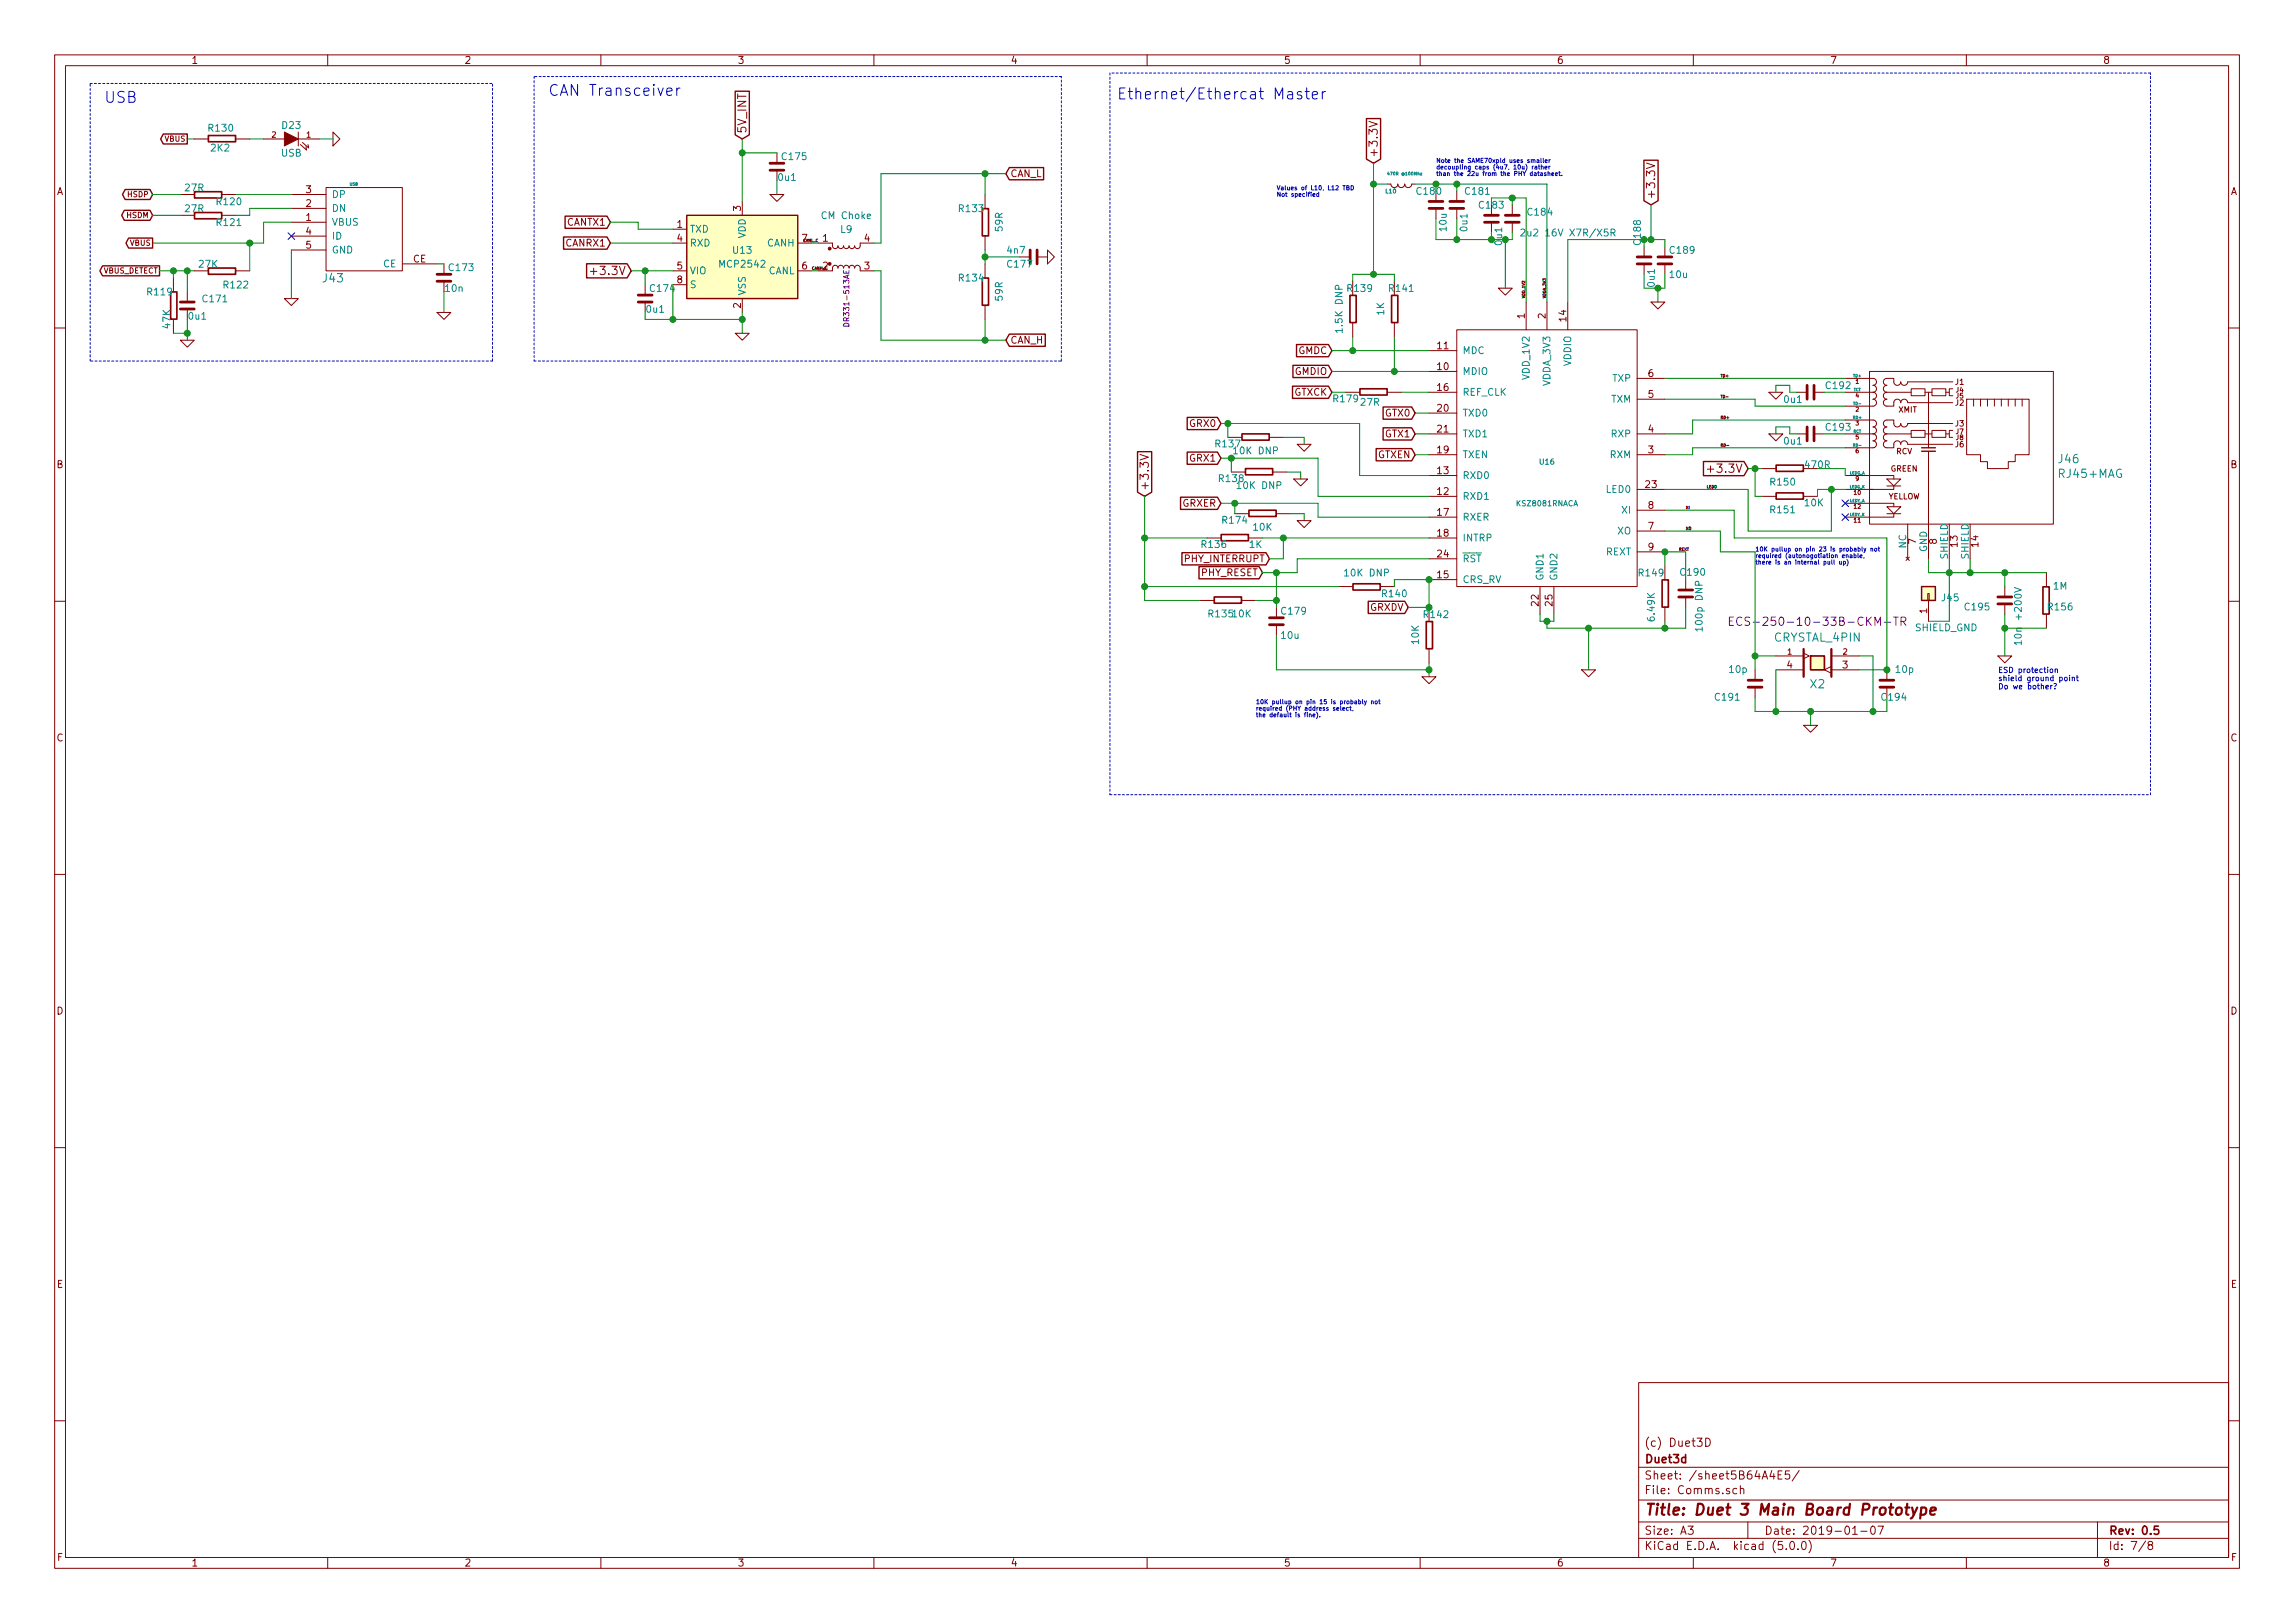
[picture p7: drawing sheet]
<svg xmlns="http://www.w3.org/2000/svg" width="420mm" height="297mm" viewBox="0 0 420 297" stroke-linecap="round" stroke-linejoin="round" font-family="sans-serif">
<defs><g id="words">
<g font-size="2.8" fill="#0000c2">
<text x="100.3" y="17.6">CAN Transceiver</text>
<text x="19" y="18.8">USB</text>
<text x="204.5" y="18.2">Ethernet/Ethercat Master</text>
</g>
<text font-size="2.8" fill="#840000" x="301" y="277.3">Title: Duet 3 Main Board Prototype</text>
<g font-size="2.1" fill="#840000">
<text x="136.7" y="24.5" transform="rotate(-90 136.7 24.5)">5V_INT</text>
<text x="252.2" y="29" transform="rotate(-90 252.2 29)">+3.3V</text>
<text x="303" y="36.6" transform="rotate(-90 303 36.6)">+3.3V</text>
<text x="109" y="50.3">+3.3V</text>
<text x="210.3" y="89.9" transform="rotate(-90 210.3 89.9)">+3.3V</text>
<text x="313.5" y="86.5">+3.3V</text>
<text x="301" y="267.8">Duet3d</text>
<text x="301" y="264.8">(c) Duet3D</text>
<text x="301" y="273.5">File: Comms.sch</text>
<text x="301" y="270.8">Sheet: /sheet5B64A4E5/</text>
<text x="301" y="280.9">Size: A3</text>
<text x="323" y="280.9">Date: 2019-01-07</text>
<text x="386" y="280.9">Rev: 0.5</text>
<text x="301" y="283.7">KiCad E.D.A. kicad (5.0.0)</text>
<text x="386" y="283.7">Id: 7/8</text>
</g>
<g font-size="2.1" fill="#008484">
<text x="59.2" y="51.7">J43</text>
<text x="377" y="84.8">J46</text>
<text x="377.1" y="87.5">RJ45+MAG</text>
<text x="324.8" y="117.4">CRYSTAL_4PIN</text>
<text x="331.4" y="126">X2</text>
</g>
<text font-size="2.1" fill="#840084" x="320.1" y="114.5">ECS-250-10-33B-CKM-TR</text>
<g font-size="1.8" fill="#840000">
<text x="35" y="11.7">1</text>
<text x="85" y="11.7">2</text>
<text x="135" y="11.7">3</text>
<text x="185" y="11.7">4</text>
<text x="235" y="11.7">5</text>
<text x="285" y="11.7">6</text>
<text x="335" y="11.7">7</text>
<text x="385" y="11.7">8</text>
<text x="10.4" y="35.7">A</text>
<text x="56" y="35.3">3</text>
<text x="184.9" y="32.4">CAN_L</text>
<text x="408.4" y="35.7">A</text>
<text x="56" y="40.4">1</text>
<text x="56" y="37.9">2</text>
<text x="103.9" y="41.3">CANTX1</text>
<text x="124" y="41.7">1</text>
<text x="135.6" y="38.6" transform="rotate(-90 135.6 38.6)">3</text>
<text x="56" y="43">4</text>
<text x="56" y="45.5">5</text>
<text x="103.7" y="45.1">CANRX1</text>
<text x="124" y="44.2">4</text>
<text x="150.6" y="44.2">1</text>
<text x="158.3" y="44.2">4</text>
<text x="75.6" y="48">CE</text>
<text x="124" y="49.3">5</text>
<text x="124" y="51.9">8</text>
<text x="146.8" y="49.3">6</text>
<text x="158.3" y="49.3">3</text>
<text x="135.6" y="56.4" transform="rotate(-90 135.6 56.4)">2</text>
<text x="279.1" y="58.3" transform="rotate(-90 279.1 58.3)">1</text>
<text x="283" y="58.3" transform="rotate(-90 283 58.3)">2</text>
<text x="286.8" y="58.8" transform="rotate(-90 286.8 58.8)">14</text>
<text x="184.9" y="62.9">CAN_H</text>
<text x="237.6" y="64.8">GMDC</text>
<text x="263.2" y="63.9">11</text>
<text x="237.1" y="68.6">GMDIO</text>
<text x="263.2" y="67.7">10</text>
<text x="263.2" y="71.5">16</text>
<text x="301.8" y="69">6</text>
<text x="236.9" y="72.4">GTXCK</text>
<text x="253.7" y="76.2">GTX0</text>
<text x="263.2" y="75.3">20</text>
<text x="301.8" y="72.8">5</text>
<text x="217.9" y="78.1">GRX0</text>
<text x="252.2" y="83.9">GTXEN</text>
<text x="253.7" y="80">GTX1</text>
<text x="263.2" y="83">19</text>
<text x="263.2" y="79.2">21</text>
<text x="301.8" y="83">3</text>
<text x="301.8" y="79.2">4</text>
<text x="10.4" y="85.7">B</text>
<text x="217.9" y="84.5">GRX1</text>
<text x="263.2" y="86.8">13</text>
<text x="301.3" y="89.3">23</text>
<text x="408.4" y="85.7">B</text>
<text x="216.4" y="92.7">GRXER</text>
<text x="263.2" y="90.6">12</text>
<text x="263.2" y="94.4">17</text>
<text x="301.8" y="93.1">8</text>
<text x="263.2" y="98.2">18</text>
<text x="301.8" y="96.9">7</text>
<text x="301.8" y="100.7">9</text>
<text x="350.8" y="99.6" transform="rotate(-90 350.8 99.6)">7</text>
<text x="354.6" y="99.6" transform="rotate(-90 354.6 99.6)">8</text>
<text x="358.4" y="100.1" transform="rotate(-90 358.4 100.1)">13</text>
<text x="362.2" y="100.1" transform="rotate(-90 362.2 100.1)">14</text>
<text x="216.9" y="102.9">PHY_INTERRUPT</text>
<text x="219.8" y="105.4">PHY_RESET</text>
<text x="263.2" y="105.8">15</text>
<text x="263.2" y="102">24</text>
<text x="250.7" y="111.8">GRXDV</text>
<text x="281.7" y="110.9" transform="rotate(-90 281.7 110.9)">22</text>
<text x="284.2" y="110.9" transform="rotate(-90 284.2 110.9)">25</text>
<text x="352.8" y="112.3" transform="rotate(-90 352.8 112.3)">1</text>
<text x="327.2" y="122.3">4</text>
<text x="337.3" y="122.3">3</text>
<text x="10.4" y="135.7">C</text>
<text x="408.4" y="135.7">C</text>
<text x="10.4" y="185.7">D</text>
<text x="408.4" y="185.7">D</text>
<text x="10.4" y="235.7">E</text>
<text x="408.4" y="235.7">E</text>
<text x="10.5" y="285.7">F</text>
<text x="35" y="286.7">1</text>
<text x="85" y="286.7">2</text>
<text x="135" y="286.7">3</text>
<text x="185" y="286.7">4</text>
<text x="235" y="286.7">5</text>
<text x="285" y="286.7">6</text>
<text x="335" y="286.7">7</text>
<text x="385" y="286.7">8</text>
<text x="408.5" y="285.7">F</text>
</g>
<g font-size="1.8" fill="#008484">
<text x="51.7" y="23.6">D23</text>
<text x="38.3" y="24.1">R130</text>
<text x="38.7" y="27.7">2K2</text>
<text x="51.5" y="28.7">USB</text>
<text x="143.3" y="29.3">C175</text>
<text x="33.9" y="35">27R</text>
<text x="142.6" y="33.1">0u1</text>
<text x="259.5" y="35.6">C180</text>
<text x="268.4" y="35.6">C181</text>
<text x="33.9" y="38.8">27R</text>
<text x="39.8" y="41.4">R121</text>
<text x="39.8" y="37.6">R120</text>
<text x="60.7" y="41.3">VBUS</text>
<text x="60.7" y="38.8">DN</text>
<text x="60.7" y="36.2">DP</text>
<text x="150.6" y="40.1">CM Choke</text>
<text x="175.7" y="38.8">R133</text>
<text x="270.9" y="38.2">C183</text>
<text x="279.8" y="39.5">C184</text>
<text x="60.7" y="43.9">ID</text>
<text x="60.7" y="46.4">GND</text>
<text x="126.2" y="42.6">TXD</text>
<text x="126.2" y="45.1">RXD</text>
<text x="134.3" y="46.4">U13</text>
<text x="136.5" y="43.6" transform="rotate(-90 136.5 43.6)">VDD</text>
<text x="140.4" y="45.1">CANH</text>
<text x="153.9" y="42.6">L9</text>
<text x="183.6" y="42.3" transform="rotate(-90 183.6 42.3)">59R</text>
<text x="184.5" y="46.4">4n7</text>
<text x="264.8" y="42.3" transform="rotate(-90 264.8 42.3)">10u</text>
<text x="268.7" y="42.3" transform="rotate(-90 268.7 42.3)">0u1</text>
<text x="275" y="44.8" transform="rotate(-90 275 44.8)">0u1</text>
<text x="279.8" y="43.3">2u2 16V X7R/X5R</text>
<text x="305.8" y="46.4">C189</text>
<text x="36.5" y="49">27K</text>
<text x="41.1" y="52.8">R122</text>
<text x="70.2" y="48.9">CE</text>
<text x="81.6" y="53.4">10n</text>
<text x="82.3" y="49.6">C173</text>
<text x="119.2" y="53.4">C174</text>
<text x="126.2" y="50.2">VIO</text>
<text x="126.2" y="52.7">S</text>
<text x="132" y="49">MCP2542</text>
<text x="140.6" y="50.2">CANL</text>
<text x="175.7" y="51.5">R134</text>
<text x="184.6" y="49">C177</text>
<text x="246.8" y="53.4">R139</text>
<text x="254.4" y="53.4">R141</text>
<text x="302.9" y="52.4" transform="rotate(-90 302.9 52.4)">0u1</text>
<text x="305.8" y="50.9">10u</text>
<text x="27.1" y="54.1">R119</text>
<text x="34.6" y="58.5">0u1</text>
<text x="37.2" y="55.3">C171</text>
<text x="118.4" y="57.2">0u1</text>
<text x="136.5" y="54.1" transform="rotate(-90 136.5 54.1)">VSS</text>
<text x="183.6" y="55" transform="rotate(-90 183.6 55)">59R</text>
<text x="253.4" y="57.7" transform="rotate(-90 253.4 57.7)">1K</text>
<text x="31.2" y="60.1" transform="rotate(-90 31.2 60.1)">47K</text>
<text x="245.8" y="60.5" transform="rotate(-90 245.8 60.5)">1.5K DNP</text>
<text x="267.7" y="64.8">MDC</text>
<text x="267.7" y="68.6">MDIO</text>
<text x="280" y="69.3" transform="rotate(-90 280 69.3)">VDD_1V2</text>
<text x="283.8" y="70.5" transform="rotate(-90 283.8 70.5)">VDDA_3V3</text>
<text x="287.7" y="67" transform="rotate(-90 287.7 67)">VDDIO</text>
<text x="295.3" y="69.9">TXP</text>
<text x="334.4" y="71.2">C192</text>
<text x="249.2" y="74.3">27R</text>
<text x="267.7" y="72.4">REF_CLK</text>
<text x="267.7" y="76.2">TXD0</text>
<text x="295" y="73.7">TXM</text>
<text x="326.7" y="73.7">0u1</text>
<text x="222.7" y="81.9">R137</text>
<text x="226.1" y="83.1">10K DNP</text>
<text x="267.7" y="83.9">TXEN</text>
<text x="267.7" y="80">TXD1</text>
<text x="294.8" y="83.9">RXM</text>
<text x="295.1" y="80">RXP</text>
<text x="326.7" y="81.4">0u1</text>
<text x="334.4" y="78.8">C193</text>
<text x="223.3" y="88.2">R138</text>
<text x="226.8" y="89.5">10K DNP</text>
<text x="267.7" y="87.7">RXD0</text>
<text x="324.3" y="88.9">R150</text>
<text x="330.6" y="85.7">470R</text>
<text x="223.9" y="95.8">R174</text>
<text x="267.7" y="91.5">RXD1</text>
<text x="267.7" y="95.3">RXER</text>
<text x="294.2" y="90.2">LED0</text>
<text x="297" y="94">XI</text>
<text x="324.3" y="93.9">R151</text>
<text x="330.5" y="92.7">10K</text>
<text x="220.1" y="100.3">R136</text>
<text x="228.8" y="100.3">1K</text>
<text x="229.5" y="97.1">10K</text>
<text x="267.7" y="99.1">INTRP</text>
<text x="294" y="101.6">REXT</text>
<text x="296.1" y="97.8">XO</text>
<text x="349" y="100.4" transform="rotate(-90 349 100.4)">NC</text>
<text x="352.8" y="101.1" transform="rotate(-90 352.8 101.1)">GND</text>
<text x="246.5" y="105.5">10K DNP</text>
<text x="267.7" y="106.7">CRS_RV</text>
<text x="267.7" y="102.9">RST</text>
<text x="282.6" y="106.3" transform="rotate(-90 282.6 106.3)">GND1</text>
<text x="285.1" y="106.3" transform="rotate(-90 285.1 106.3)">GND2</text>
<text x="300.2" y="105.5">R149</text>
<text x="307.8" y="105.4">C190</text>
<text x="356.6" y="102.3" transform="rotate(-90 356.6 102.3)">SHIELD</text>
<text x="360.4" y="102.3" transform="rotate(-90 360.4 102.3)">SHIELD</text>
<text x="375.9" y="107.9">1M</text>
<text x="221.4" y="113">R13510K</text>
<text x="234.7" y="112.5">C179</text>
<text x="253.2" y="109.3">R140</text>
<text x="260.8" y="113.1">R142</text>
<text x="302.9" y="113.5" transform="rotate(-90 302.9 113.5)">6.49K</text>
<text x="355.6" y="110">J45</text>
<text x="359.8" y="111.7">C195</text>
<text x="375.1" y="111.7">R156</text>
<text x="234.6" y="116.9">10u</text>
<text x="259.8" y="117.8" transform="rotate(-90 259.8 117.8)">10K</text>
<text x="311.7" y="115.1" transform="rotate(-90 311.7 115.1)">100p DNP</text>
<text x="350.6" y="115.5">SHIELD_GND</text>
<text x="370.1" y="117.2" transform="rotate(-90 370.1 117.2)">10n +200V</text>
<text x="316.7" y="123.2">10p</text>
<text x="347.1" y="123.2">10p</text>
<text x="314.1" y="128.2">C191</text>
<text x="344.6" y="128.2">C194</text>
</g>
<g font-size="1.8">
<text x="146.8" y="44.2">7</text>
<text x="150.6" y="49.3">2</text>
</g>
<g font-size="1.8" fill="#008400">
<text x="300.4" y="44.7" transform="rotate(-90 300.4 44.7)">C188</text>
<text x="244.2" y="73.6">R179</text>
</g>
<g font-size="1.4" fill="#840000">
<text x="30.2" y="25.9">VBUS</text>
<text x="49.8" y="25.2">2</text>
<text x="56.1" y="25.2">1</text>
<text x="23.2" y="39.9">HSDM</text>
<text x="23.5" y="36.1">HSDP</text>
<text x="23.9" y="45">VBUS</text>
<text x="18.8" y="50">VBUS_DETECT</text>
<text x="358" y="70.4">J1</text>
<text x="347.6" y="75.5">XMIT</text>
<text x="358" y="74.2">J2</text>
<text x="347.1" y="83.1">RCV</text>
<text x="358" y="78">J3</text>
<text x="358" y="81.9">J6</text>
<text x="346.1" y="86.3">GREEN</text>
<text x="345.6" y="91.4">YELLOW</text>
<text x="327.3" y="119.8">1</text>
<text x="337.4" y="119.8">2</text>
</g>
<text font-size="1.4" fill="#840084" x="155.5" y="59.1" transform="rotate(-90 155.5 59.1)">DR331-513AE</text>
<g font-size="1.4" fill="#008484">
<text x="281.9" y="85">U16</text>
<text x="277.8" y="92.6">KSZ8081RNACA</text>
</g>
<g font-size="1.4" fill="#0000c2">
<text x="365.8" y="123.2">ESD protection</text>
<text x="365.8" y="124.6">shield ground point</text>
<text x="365.8" y="126.1">Do we bother?</text>
</g>
<g font-size="1.2" fill="#840000">
<text x="358.1" y="71.8">J4</text>
<text x="358.1" y="72.9">J5</text>
<text x="358.1" y="79.4">J7</text>
<text x="358.1" y="80.5">J8</text>
</g>
<g font-size="1.1" fill="#0000c2">
<text x="262.9" y="29.8">Note the SAME70xpld uses smaller</text>
<text x="233.7" y="34.8">Values of L10, L12 TBD</text>
<text x="262.9" y="31">decoupling caps (4u7, 10u) rather</text>
<text x="262.9" y="32.2">than the 22u from the PHY datasheet.</text>
<text x="233.7" y="36">Not specified</text>
<text x="321.3" y="100.9">10K pullup on pin 23 is probably not</text>
<text x="321.3" y="102.1">required (autonogotiation enable,</text>
<text x="321.3" y="103.3">there is an internal pull up)</text>
<text x="229.9" y="128.9">10K pullup on pin 15 is probably not</text>
<text x="229.9" y="130.1">required (PHY address select,</text>
<text x="229.9" y="131.3">the default is fine).</text>
</g>
<text font-size="1.1" fill="#008484" x="253.7" y="35.4">L10</text>
<g font-size="1.1" fill="#840000">
<text x="339.8" y="70.2">1</text>
<text x="339.8" y="75.3">2</text>
<text x="339.8" y="77.9">3</text>
<text x="339.8" y="72.8">4</text>
<text x="339.8" y="80.4">5</text>
<text x="339.8" y="82.9">6</text>
<text x="339.8" y="88">9</text>
<text x="339.4" y="90.6">10</text>
<text x="339.4" y="95.6">11</text>
<text x="339.4" y="93.1">12</text>
</g>
<text font-size=".8" fill="#008484" x="254.4" y="32.1">470R @100Mhz</text>
<g font-size=".7" fill="#008484">
<text x="64" y="34">USB</text>
<text x="339.3" y="71.6">TCT</text>
<text x="339.4" y="69">TD+</text>
<text x="339.3" y="76.7">RD+</text>
<text x="339.4" y="74.1">TD-</text>
<text x="339.3" y="79.2">RCT</text>
<text x="339.4" y="81.7">RD-</text>
<text x="338.6" y="89.4">LEDG_K</text>
<text x="338.6" y="86.8">LEDG_A</text>
<text x="338.6" y="94.4">LEDY_K</text>
<text x="338.6" y="91.9">LEDY_A</text>
</g>
<g font-size=".7">
<text x="147" y="44.3">CANL_C</text>
<text x="148.6" y="49.4">CANH_C</text>
<text x="279.2" y="54.6" transform="rotate(-90 279.2 54.6)">VDD_1V2</text>
<text x="283" y="54.6" transform="rotate(-90 283 54.6)">VDDA_3V3</text>
<text x="315" y="69">TD+</text>
<text x="315" y="76.7">RD+</text>
<text x="315" y="72.9">TD-</text>
<text x="315" y="81.7">RD-</text>
<text x="312.4" y="89.4">LED0</text>
<text x="308.6" y="93.2">XI</text>
<text x="307.3" y="100.8">REXT</text>
<text x="308.6" y="97">XO</text>
</g>
</g></defs>
<g fill="none" stroke="#840000" stroke-width=".18">
<path d="M10 10h400v277h-400zM12 12h396v273.1h-396zM60 10v2M110 10v2M160 10v2M210 10v2M260 10v2M310 10v2M360 10v2M33 35.6h2.6M33 39.4h2.6M35.6 25.4h2.5"/>
<path d="M40.6 35.6h2.6M40.6 39.4h2.6M43.2 25.4h2.5M48.3 25.4h3.8M53.3 38.1h6.4M53.3 35.6h6.4M54.6 25.4h3.8M54.6 24.2v2.5M55 26.5l1.1 1-.1-.7M55.4 26.1l1.1 1-.1-.6M59.7 34.3h14v15.3h-14zM61 24.2l1.2 1.2-1.2 1.3z"/>
<path d="M135.9 36.9v2.5M141 35.6h2.5l-1.3 1.3zM142.2 28v1.9M142.2 31.2v1.9M180.3 35.6v2.5M250.6 22.2l1.5 .5-1.5 .5M254 33.7h.6a.63 .63 0 0 0 .7 .6 .63 .63 0 0 0 .6-.6 .63 .63 0 0 0 .6 .6 .63 .63 0 0 0 .7-.6 .63 .63 0 0 0 .6 .6 .63 .63 0 0 0 .6-.6h.7M262.9 35v1.9M262.9 38.1v1.9M266.7 35v1.9M266.7 38.1v1.9M273 37.5v1.9"/>
<path d="M276.9 37.5v1.9M301.4 29.8l1.5 .5-1.5 .5M31.7 50.8v2.6M31.7 58.5v2.5M34.3 53.4v1.9M34.3 56.6v1.9M35.6 49.6h2.5M43.2 49.6h2.5M52.1 54.6h2.5l-1.3 1.3zM53.3 40.7h6.4M53.3 43.2h6.4M53.3 45.8h6.4"/>
<path d="M73.7 48.3h6.3M80 57.2h2.5l-1.2 1.3zM81.3 48.3v1.9M81.3 51.5v1.9M108.1 49.7h1.2M118.1 52.1v1.9M118.1 55.3v1.9M123.2 49.6h2.5M123.2 41.9h2.5M123.2 44.5h2.5M123.2 52.1h2.5M135.9 54.6v2.6"/>
<path d="M146 49.6h2.6M146 44.5h2.6M149.9 49.6h2.5v-.7l.4-.3 .4 .1 .2 .4 .1-.4 .3-.1 .5 .1 .1 .4 .2-.4 .2-.1 .5 .1 .1 .4 .2-.4 .3-.1 .4 .1 .2 .4 .2-.4 .3-.1 .5 .3v.7h2.5M149.9 44.5h2.5v.7l.4 .3 .4-.1 .2-.4 .1 .3 .3 .2 .4-.1 .2-.4 .1 .3 .4 .2 .3-.1 .2-.4 .4 .5 .5-.1 .2-.4 .1 .4 .5 .1 .4-.3v-.7h2.5M180.3 43.2v2.6M180.3 48.3v2.5M180.3 55.9v2.6M186.7 47h1.9M189.9 47h1.9M191.8 45.8l1.2 1.2-1.2 1.3zM247.6 51.5v2.5M247.6 59.1v2.5"/>
<path d="M255.3 51.5v2.5M255.3 59.1v2.5M273 40.7v1.9M274.3 52.7h2.6l-1.3 1.3zM276.9 40.7v1.9M279.4 55.3v5.1M283.2 55.3v5.1M287 55.3v5.1M301 45.1v1.9M301 48.3v1.9M302.3 55.3h2.5l-1.3 1.3zM304.8 45.1v1.9"/>
<path d="M304.8 48.3v1.9M10 60h2M33 62.3h2.6l-1.3 1.2zM134.6 61h2.6l-1.3 1.3zM254 71.8h2.5M261.6 68h5.1M261.6 64.2h5.1M261.6 71.8h5.1M261.6 75.6h5.1M261.6 79.4h5.1M266.7 60.4h33v47h-33zM299.7 79.4h5.1"/>
<path d="M299.7 73.1h5.1M299.7 69.3h5.1M323.8 71.8h2.6l-1.3 1.3zM323.8 79.4h2.6l-1.3 1.3zM328.9 71.8h1.9M328.9 79.4h1.9M332.1 71.8h1.9M332.1 79.4h1.9M337.8 76.9h5.1a.63 .63 0 0 1 .6 .6 .63 .63 0 0 1-.6 .6 .63 .63 0 0 1 .6 .7 .63 .63 0 0 1-.6 .6M337.8 69.3h5.1a.63 .63 0 0 1 .6 .6 .63 .63 0 0 1-.6 .6 .63 .63 0 0 1 .6 .7 .63 .63 0 0 1-.6 .6M337.8 79.4h5.1M337.8 71.8h5.1"/>
<path d="M342.3 68h33.6v27.9h-33.6zM342.9 79.4a.63 .63 0 0 1 .6 .6 .63 .63 0 0 1-.6 .7 .63 .63 0 0 1 .6 .6 .63 .63 0 0 1-.6 .7h-5.1M342.9 71.8a.63 .63 0 0 1 .6 .6 .63 .63 0 0 1-.6 .7 .63 .63 0 0 1 .6 .6 .63 .63 0 0 1-.6 .6h-5.1M345.4 79.4a.63 .63 0 0 0-.6 .6 .63 .63 0 0 0 .6 .7 .63 .63 0 0 0-.6 .6 .63 .63 0 0 0 .6 .7h1.3v-.7a.63 .63 0 0 1 .6-.6 .63 .63 0 0 1 .7 .6 .63 .63 0 0 1 .6-.6 .63 .63 0 0 1 .6 .6h8.3M345.4 71.8a.63 .63 0 0 0-.6 .6 .63 .63 0 0 0 .6 .7 .63 .63 0 0 0-.6 .6 .63 .63 0 0 0 .6 .6h1.3v-.6a.63 .63 0 0 1 .6-.6 .63 .63 0 0 1 .7 .6 .63 .63 0 0 1 .6-.6 .63 .63 0 0 1 .6 .6h8.3M345.4 79.4h4.5M345.4 71.8h4.5M349.9 78.8h2.5v1.2h-2.5zM349.9 71.2h2.5v1.2h-2.5zM352.4 79.4h1.3M352.4 71.8h1.3M353.1 71.8v10.2"/>
<path d="M353.7 78.8h2.5v1.2h-2.5zM353.7 71.2h2.5v1.2h-2.5zM356.2 79.4h.7M356.2 71.8h.7M357.5 77.5h-8.3a.63 .63 0 0 1-.6 .6 .63 .63 0 0 1-.6-.6 .63 .63 0 0 1-.7 .6 .63 .63 0 0 1-.6-.6v-.6h-1.3a.63 .63 0 0 0-.6 .6 .63 .63 0 0 0 .6 .6 .63 .63 0 0 0-.6 .7 .63 .63 0 0 0 .6 .6M357.5 69.9h-8.3a.63 .63 0 0 1-.6 .6 .63 .63 0 0 1-.6-.6 .63 .63 0 0 1-.7 .6 .63 .63 0 0 1-.6-.6v-.6h-1.3a.63 .63 0 0 0-.6 .6 .63 .63 0 0 0 .6 .6 .63 .63 0 0 0-.6 .7 .63 .63 0 0 0 .6 .6M357.5 78.8h-.6v1.2h.6M357.5 71.2h-.6v1.2h.6M360 73.1h11.5v10.1h-2.6v1.3h-1.2v1.3h-3.8v-1.3h-1.3v-1.3h-2.6zM361.3 73.1v1.2M362.6 73.1v1.2M363.9 73.1v1.2"/>
<path d="M365.1 73.1v1.2M366.4 73.1v1.2M367.7 73.1v1.2M368.9 73.1v1.2M370.2 73.1v1.2M408 60h2M208.7 83.2l1.5 .5-1.5 .5M232.4 80h2.5M233 86.4h2.6M233.7 94h2.5M236.9 87.7h2.5l-1.3 1.2zM237.5 81.3h2.5l-1.2 1.3z"/>
<path d="M237.5 95.3h2.5l-1.2 1.3zM261.6 90.8h5.1M261.6 87h5.1M261.6 94.7h5.1M261.6 98.5h5.1M261.6 83.2h5.1M299.7 83.2h5.1M299.7 89.6h5.1M299.7 97.2h5.1M299.7 93.4h5.1M312.6 85.9h1.1M322.6 90.8h2.5"/>
<path d="M322.6 85.8h2.5M337.8 92.1h8.9v.6M337.8 87h8.9v.7M337.8 89.6h4.5M345.4 94h2.6M345.4 88.9h2.6M345.4 87.7h2.6l-1.3 1.2zM345.4 92.7h2.6l-1.3 1.3zM346.7 94v.7h-8.9M346.7 88.9v.7h-4.4h.6M349.2 95.9v6.4M353.1 82.7v19.6"/>
<path d="M356.9 95.9v6.4M360.7 95.9v6.4M10 110h2M219.7 109.9h2.5M227.3 109.9h2.6M233.7 111.2v1.9M233.7 114.3v1.9M245.1 107.4h2.5M252.7 107.4h2.6M261.6 106.1h5.1M261.6 102.3h5.1M261.6 111.2v2.5"/>
<path d="M261.6 118.8v2.5M281.9 107.4v5M284.5 107.4v5M299.7 101h5.1M304.8 103.5v2.6M304.8 111.2v2.5M308.6 106.1v1.9M308.6 109.3v1.9M330.2 119.5l1 .6-1 .5M348.9 102l.7 .6M349.6 102l-.7 .6M352.9 108.6h.3v1.3h-.3z"/>
<path d="M353.1 109.9v3.8M367 107.4v1.9M367 110.5v1.9M374.6 104.8v2.6M374.6 112.4v2.6M408 110h2M260.3 123.9h2.6l-1.3 1.2zM289.6 122.6h2.5l-1.3 1.3zM321.3 122.6v1.9M321.3 125.8v1.9M325.1 120.1h5.1M325.1 122.6h5.1"/>
<path d="M330.2 132.8h2.5l-1.2 1.2zM335.3 122l-1.3 .6 1.3 .6M335.3 120.1h5.1M335.3 122.6h5.1M345.4 122.6v1.9M345.4 125.8v1.9M365.8 120.1h2.5l-1.3 1.2zM10 160h2M408 160h2M10 210h2M408 210h2M300 253h108v32.1h-108z"/>
<path d="M10 260h2M300 278.5h108M300 274.5h108M300 268.5h108M309 279.3h1l-.5 .6 .4 .1v.7l-.2 .1-.7-.1M312.3 263.2a.75 .75 0 0 1 .8 .8 .75 .75 0 0 1-.8 .7zM318 272.5l-.4-.1-.4 .3 .1 .6 .3 .1 .4-.1M318.6 272.5l.2-.1 .4 .1 .1 .9M318.6 271.9v1.5M320 278.5v3M324.4 269.1l-.4 1.1h1M324.7 269.7v1"/>
<path d="M325.5 269.9h.5M326.2 269.2h-.7v1.5h.7M327.6 269.2h-.7l-.1 .7 .2-.1h.5l.2 .3-.1 .5-.2 .1-.6-.1M329.4 269.1l-1.3 2M342.6 279.5l.4-.2a.94 .94 0 0 1 0 1.5 .82 .82 0 0 1-.4-1.3zM343.8 279.3h1l-.6 1.5M384 278.5v6.6M408 260h2M60 285.1v1.9M110 285.1v1.9M160 285.1v1.9M210 285.1v1.9"/>
<path d="M260 285.1v1.9M300 281.5h108M310 285.1v1.9M327 283.5v.1M327.8 282.3l.2-.2a.86 .86 0 0 1 .2 1.5 .79 .79 0 0 1-.4-1.3zM329.2 283.5v.1M329.9 282.3l.4-.2a.94 .94 0 0 1 0 1.5 .82 .82 0 0 1-.4-1.3zM331.2 281.9a1.71 1.71 0 0 1 0 2.3M339.2 280.8h.8M340.7 280.2h1.1M360 285.1v1.9M392.8 282l-1.3 2"/>
<path d="M393.5 282.7l-.3-.3 .3-.3h.3l.3 .3-.1 .2-.6 .2-.2 .2 .1 .5 .2 .1h.3l.3-.3v-.3l-.3-.3"/>
</g>
<g fill="none" stroke="#840000" stroke-width=".3">
<path d="M35.6 38.9h5v1.1h-5zM35.6 35.1h5v1.1h-5zM38.2 24.8h4.9v1.1h-4.9zM179.8 38.2h1.2v5h-1.2zM31.2 53.4h1.2v5h-1.2zM38.2 49.1h4.9v1.1h-4.9zM179.8 50.9h1.2v5h-1.2zM247.1 54.1h1.2v4.9h-1.2zM254.8 54.1h1.1v4.9h-1.1zM227.4 79.4h5v1.2h-5zM249 71.2h4.9v1.1h-4.9zM223.6 97.8h4.9v1.2h-4.9z"/>
<path d="M228 85.8h5v1.1h-5zM228.7 93.4h4.9v1.1h-4.9zM325.2 85.1h4.9v1.2h-4.9zM325.2 90.2h4.9v1.1h-4.9zM222.3 109.3h5v1.1h-5zM247.7 106.8h5v1.2h-5zM261.1 113.8h1.2v4.9h-1.2zM304.3 106.1h1.1v5h-1.1zM374 107.4h1.2v5h-1.2zM331.5 120.1h2.5v2.5h-2.5zM395.1 279.3h-.7v.7l.2-.1h.5l.1 .3-.1 .5-.2 .1-.5-.1"/>
</g>
<path d="M330.2 118.8v5.1M335.3 118.8v5.1M347.3 276.1a.51 .51 0 0 1 .5-.2 .51 .51 0 0 1 .4 .4l-.1 .5a.56 .56 0 0 1-.5 .4 .56 .56 0 0 1-.5-.4zM348.8 275.9h.8M349.2 275.2l-.2 1.7v.2l.4 .1M350.1 275.9l.3 1.3M351 275.9l-.9 1.8-.3 .2M351.8 276h.7l.2 .3-.1 .5a.66 .66 0 0 1-1 .3M351.8 275.9l-.3 2M353.4 276.6l1-.2v-.4l-.6-.1-.3 .3-.1 .9 .2 .1 .6-.1" fill="none" stroke="#840000" stroke-width=".41"/>
<g fill="none" stroke="#840000" stroke-width=".25">
<path d="M134.6 16.7h2.6v8l-1.3 .7-1.3-.7zM22.8 38.5h4.7l.4 .9-.4 .9h-4.7l-.5-.9zM22.9 34.7h4.6l.4 .9-.4 .9h-4.6l-.5-.9zM29.9 24.5h4.4v1.9h-4.4l-.5-1zM103.5 39.6h7.6l.7 1.1-.7 1.1h-7.6zM125.7 39.4h20.3v15.2h-20.3zM184.8 30.7h6.3v2.2h-6.3l-.7-1.1zM250.2 21.7h2.6v7.4l-1.3 .8-1.3-.8zM301 29.3h2.6v7.4l-1.3 .8-1.3-.8zM18.8 48.7h10.4v1.8h-10.4l-.5-.9zM23.5 43.6h4.4v1.8h-4.4l-.4-.9zM103.2 43.4h7.9l.7 1.1-.7 1.1h-7.9z"/>
<path d="M107.4 48.3h7.4l.8 1.3-.8 1.3h-7.4zM184.8 61.1h6.6v2.3h-6.6l-.7-1.1zM217.3 76.4h5.6l.6 1.1-.6 1.1h-5.6zM236.6 70.7h6.6l.6 1.1-.6 1.1h-6.6zM236.7 66.9h6.5l.6 1.1-.6 1.1h-6.5zM237.4 63.1h5.8l.6 1.1-.6 1.1h-5.8zM253.2 74.5h5.2l.7 1.1-.7 1.1h-5.2zM253.2 78.3h5.2l.7 1.1-.7 1.1h-5.2zM208.3 82.7h2.5v7.4l-1.3 .7-1.2-.7zM216.1 91h6.8l.6 1.1-.6 1.1h-6.8zM217.3 82.7h5.6l.6 1.2-.6 1.1h-5.6zM251.9 82.1h6.5l.7 1.1-.7 1.1h-6.5z"/>
<path d="M311.9 84.5h7.4l.7 1.3-.7 1.3h-7.4zM351.8 82.6h2.5M351.8 82h2.5M216.4 101.2h15.4l.6 1.1-.6 1.1h-15.4zM219.5 103.7h11l.6 1.1-.6 1.1h-11zM250.5 110h6.7l.6 1.2-.6 1.1h-6.7zM351.8 107.4h2.5v2.5h-2.5z"/>
</g>
<g fill="#840000" stroke="#840000" stroke-width=".18">
<path d="M52.1 24.2l2.5 1.2-2.5 1.3z"/>
<circle cx="151.9" cy="45.5" r=".25"/>
</g>
<path d="M52.7 42.6l1.2 1.2M53.9 42.6l-1.2 1.2M337.2 91.5l1.2 1.2M337.2 94l1.2 1.3M338.4 91.5l-1.2 1.2M338.4 94l-1.2 1.3" fill="none" stroke="#000084" stroke-width=".18"/>
<g fill="none" stroke="#840000" stroke-width=".51">
<path d="M141 31.2h2.5M141 29.9h2.5M261.6 38.1h2.6M261.6 36.9h2.6M265.4 38.1h2.6M265.4 36.9h2.6M271.8 39.4h2.5M275.6 39.4h2.5M33 56.6h2.6M33 55.3h2.6M80 51.5h2.5M80 50.2h2.5"/>
<path d="M116.8 55.3h2.6M116.8 54h2.6M188.6 45.8v2.5M189.9 45.8v2.5M271.8 40.7h2.5M275.6 40.7h2.5M299.7 48.3h2.6M299.7 47h2.6M303.5 48.3h2.6M303.5 47h2.6M330.8 70.5v2.6M330.8 78.1v2.6"/>
<path d="M332.1 70.5v2.6M332.1 78.1v2.6M232.4 114.3h2.5M232.4 113.1h2.5M307.3 109.3h2.6M307.3 108h2.6M365.8 109.3h2.5M365.8 110.5h2.5M320 124.5h2.6M320 125.8h2.6M344.2 124.5h2.5M344.2 125.8h2.5"/>
</g>
<g fill="none" stroke="#008400" stroke-width=".18">
<path d="M27.9 35.6h5.1M27.9 39.4h5.1M34.3 25.4h1.3M43.2 35.6h10.1M45.7 25.4h2.6M53.3 38.1h-7.6v1.3h-2.5M58.4 25.4h2.6M135.9 25.4v11.5M135.9 28h6.3M142.2 33.1v2.5M180.3 31.8v3.8M184.1 31.8h-22.8v12.7h-1.3"/>
<path d="M251.5 29.9v20.3M251.5 33.7h2.5M259.1 33.7h24.1v21.6M262.9 33.7v1.3M266.7 33.7v1.3M273 37.5v-1.3h6.4v19.1M276.9 36.2v1.3M302.3 37.5v6.4M29.2 49.6h6.4M31.7 49.6v1.2M34.3 49.6v3.8M34.3 58.5v3.8"/>
<path d="M45.7 44.5v5.1M53.3 40.7h-5v3.8h-20.4M53.3 45.8v8.8M80 48.3h1.3M81.3 53.4v3.8M111.8 40.7h5v1.2h6.4M111.8 44.5h11.4M115.6 49.6h7.6M118.1 49.6v2.5M118.1 57.2v1.3h17.8M123.2 52.1v6.4M135.9 57.2v3.8"/>
<path d="M148.6 49.6h1.3M148.6 44.5h1.3M160 49.6h1.3v12.7h22.8M180.3 47h6.4M180.3 45.8v2.5M180.3 58.5v3.8M247.6 51.5v-1.3h7.7v1.3M262.9 40v3.9h14v-1.3M266.7 40v3.9M273 42.6v1.3M275.6 43.9v8.8M301 50.2v2.5h3.8v-2.5"/>
<path d="M303.5 52.7v2.6M304.8 45.1v-1.2h-17.8v11.4M31.7 61h2.6M223.5 77.5h25.4v9.5h12.7M224.8 77.5v2.5M243.8 64.2h17.8M243.8 68h17.8M247.6 61.6v2.6M255.3 61.6v6.4M256.5 71.8h5.1M259.1 79.4h2.5M259.1 75.6h2.5"/>
<path d="M304.8 69.3h33M304.8 73.1h16.5v1.2h16.5M325.1 71.8v-1.3h2.6v1.3h1.2M325.1 79.4v-1.3h2.6v1.3h1.2M334 71.8h3.8M334 79.4h3.8M337.8 76.9h-27.9v2.5h-5.1M209.5 98.5h11.5M209.5 90.8v19.1h10.2M223.5 83.9h17.8v6.9h20.3M223.5 92.1h17.8v2.6h20.3M225.4 83.9v2.5"/>
<path d="M226.1 92.1v1.9M231.1 98.5h30.5M234.9 98.5v3.8h-2.5M234.9 80h3.9v1.3M235.6 86.4h2.5v1.3M236.2 94h2.6v1.3M259.1 83.2h2.5M304.8 97.2h10.2v3.8h6.3v21.6M304.8 89.6h15.2v7.6h15.3v-7.6M304.8 93.4h12.7v5.1h27.9v24.1h-5M320 85.8h2.6M321.3 85.8v5h1.3"/>
<path d="M332.7 85.8h5.1v1.2M337.8 82h-27.9v1.2h-5.1M337.8 89.6h-5.1v1.2M209.5 107.4h35.6M229.9 109.9h3.8M233.7 116.2v6.4h27.9M233.7 104.8v6.4M255.3 107.4v-1.3h6.3v5.1h-3.8M261.6 102.3h-24.1v2.5h-6.4M281.9 112.4v1.3h2.6v-1.3M290.8 115v7.6M304.8 103.5v-2.5h3.8v5.1"/>
<path d="M304.8 113.7v1.3M308.6 111.2v3.8h-25.4v-1.3M353.1 102.3v2.5h21.5M356.9 102.3v11.4h-3.8M360.7 102.3v2.5M367 104.8v2.6M367 112.4v7.7M367 115h7.6M261.6 121.3v2.6M321.3 127.7v2.5h24.1v-2.5M321.3 120.1h3.8M325.1 122.6v7.6"/>
<path d="M331.5 130.2v2.6M340.4 120.1h2.5v10.1"/>
</g>
<path d="M16.5 15.3h73.7M97.8 14v52.1M194.3 14h-96.5M203.2 13.4v132.1M393.7 13.4h-190.5M16.5 66.1v-50.8M90.2 66.1h-73.7M90.2 66.1v-50.8M97.8 66.1h96.5M194.3 66.1v-52.1M203.2 145.5h190.5M393.7 145.5v-132.1" fill="none" stroke="#0000c2" stroke-width=".18" stroke-dasharray=".4 .4"/>
<g fill="#008400" stroke="#008400" stroke-width=".25">
<circle cx="34.3" cy="61" r=".51"/>
<circle cx="34.3" cy="49.6" r=".51"/>
<circle cx="31.8" cy="49.6" r=".51"/>
<circle cx="135.9" cy="28" r=".51"/>
<circle cx="118.1" cy="49.6" r=".51"/>
<circle cx="135.9" cy="58.5" r=".51"/>
<circle cx="180.3" cy="47" r=".51"/>
<circle cx="45.7" cy="44.5" r=".51"/>
<circle cx="356.9" cy="104.8" r=".51"/>
<circle cx="360.7" cy="104.8" r=".51"/>
<circle cx="367" cy="104.8" r=".51"/>
<circle cx="367" cy="115" r=".51"/>
<circle cx="321.3" cy="85.8" r=".51"/>
<circle cx="335.3" cy="89.6" r=".51"/>
<circle cx="304.8" cy="101" r=".51"/>
<circle cx="325.1" cy="130.2" r=".51"/>
<circle cx="331.5" cy="130.2" r=".51"/>
<circle cx="345.4" cy="122.6" r=".51"/>
<circle cx="321.3" cy="120.1" r=".51"/>
<circle cx="283.2" cy="113.7" r=".51"/>
<circle cx="304.8" cy="115" r=".51"/>
<circle cx="233.7" cy="109.9" r=".51"/>
<circle cx="261.6" cy="111.2" r=".51"/>
<circle cx="233.7" cy="104.8" r=".51"/>
<circle cx="261.6" cy="106.1" r=".51"/>
<circle cx="235" cy="98.5" r=".51"/>
<circle cx="209.6" cy="98.5" r=".51"/>
<circle cx="224.8" cy="77.5" r=".51"/>
<circle cx="247.7" cy="64.2" r=".51"/>
<circle cx="255.3" cy="68" r=".51"/>
<circle cx="251.5" cy="50.2" r=".51"/>
<circle cx="261.6" cy="122.6" r=".51"/>
<circle cx="290.8" cy="115" r=".51"/>
<circle cx="251.5" cy="33.7" r=".51"/>
<circle cx="303.5" cy="52.7" r=".51"/>
<circle cx="302.3" cy="43.9" r=".51"/>
<circle cx="301" cy="43.9" r=".51"/>
<circle cx="266.7" cy="33.7" r=".51"/>
<circle cx="276.9" cy="36.2" r=".51"/>
<circle cx="273" cy="43.9" r=".51"/>
<circle cx="275.6" cy="43.9" r=".51"/>
<circle cx="209.6" cy="107.4" r=".51"/>
<circle cx="262.9" cy="33.7" r=".51"/>
<circle cx="266.7" cy="43.9" r=".51"/>
<circle cx="180.3" cy="31.8" r=".51"/>
<circle cx="180.3" cy="62.3" r=".51"/>
<circle cx="342.9" cy="130.2" r=".51"/>
<circle cx="225.4" cy="83.9" r=".51"/>
<circle cx="226.1" cy="92.1" r=".51"/>
<circle cx="123.2" cy="58.5" r=".51"/>
</g>
<g fill="#ffffc2" stroke="#ffffc2" stroke-width=".18">
<path d="M125.7 39.4h20.3v15.2h-20.3z"/>
<path d="M351.8 107.4h2.5v2.5h-2.5z"/>
<path d="M331.5 120.1h2.5v2.5h-2.5z"/>
</g>
<path d="M154.4 49.5v.5h1v-.5M154.5 59.3a.53 .53 0 0 1 .6-.1 .53 .53 0 0 1 .3 .5h-1zM154.9 49.7v.3M316.6 113.7h.5M317.3 112.9h-.7v1.6h.7M318.9 113.1a.62 .62 0 0 0-.8 0 .62 .62 0 0 0-.2 .7 .56 .56 0 0 0 .3 .6 .56 .56 0 0 0 .7-.1M320.3 113a.62 .62 0 0 0-.8 .1v.4l.7 .3 .1 .4-.3 .3-.5-.1M345 113.9h1.2M346.7 112.9h.8M347.1 112.9v1.6M348 113.7h.8l.1-.3-.1-.3-.8-.2v1.6M348.4 113.7l.5 .8" fill="none" stroke="#840084" stroke-width=".18"/>
<g fill="none" stroke="#0000c2" stroke-width=".18">
<path d="M122.1 16.8l.9-.2-.1-.4-.5-.1-.3 .3 .1 1 .2 .1 .5-.1M123.9 16.1v1.4M124.5 16.1a.51 .51 0 0 0-.6 .4M235.8 16.9l.2-.2 .6 .2 .1 1.2M236.7 17.2l-.7 .1a.39 .39 0 0 0-.3 .4 .39 .39 0 0 0 .3 .4l.7-.1M238.3 16.9a.48 .48 0 0 0-.8 .1l.1 .3a.68 .68 0 0 1 .8 .4l-.3 .4-.6-.1M238.9 16.7h.8M239.2 16.1v1.7l.1 .2 .4 .1M240.3 17.4l.9-.2-.1-.3-.5-.2-.3 .3 .1 1 .2 .1 .5-.1M242.1 16.7v1.4M242.7 16.7a.51 .51 0 0 0-.6 .4M240.4 35.7l.3-.1-.1-.2-.2 .1v.4h.3"/>
<path d="M241.4 35.5l-.2-.1-.2 .2 .1 .3h.3M241.4 35.2v.8M245.8 34h.5M246.1 34v.8M246.6 34.4l.3-.1v-.3h-.3v.8h.3l.1-.3-.2-.1M247.3 34a.4 .4 0 0 1 .5 .4 .4 .4 0 0 1-.5 .4zM280.3 29.3h.3l.1 .5M280.5 30.4v.5M280.7 29.3l.1-.1 .2 .1v.5M280.7 30.4l-.2 .2M281 30.5l.2-.1 .2 .1v.4h-.3l-.1-.2 .4-.1M281.4 29.3h.3v.5l-.3-.1v-.2l.3-.1"/>
<path d="M281.5 31.6h.3M281.6 31.4v.6l.2 .1M281.6 30.4h.3M281.7 30.2v.6l.2 .1M282.1 31.7h.3v.4h-.3v-.2l.3-.1M282.1 29v.7l.1 .1M282.2 30.5h.3v.4M282.2 30.2v.7M282.5 29l.1 .8M282.9 30.7l.3-.1v-.1l-.2-.1-.1 .1v.4h.3M282.9 29.5l.4-.1-.1-.2-.3 .1v.4h.3M283 31.7l-.1-.1-.2 .2 .4 .2-.4 .1"/>
<path d="M283.4 31.7h.3v.4M283.4 31.4v.7M283.6 30.4v.5M283.6 29.2v.6M283.8 30.4l-.2 .2M283.8 29.2l-.2 .2M284.1 31.9l.4-.1-.1-.1-.2-.1-.1 .1v.4h.3M284.8 31.9l.3-.1v-.1l-.2-.1-.1 .1v.4h.3M285.4 31.6h.3M285.5 31.4v.6l.2 .1M285.9 32.1h.1M334.6 102.7l.1 .5h.3"/>
<path d="M335 102.7v.6M335.4 102.5l.1 .8M335.8 102.5l.1 .8M336.8 102.7v.5h.3M337.1 102.7v.6M337.5 102.8l.2-.1 .2 .2-.1 .3h-.3M337.5 102.7v.8M338 101.6h.3l.1 .5M338 101.5v.6M338.1 102.4h.1a.89 .89 0 0 1-.1 1.2M338.7 101.6h.3l.1 .5-.4-.1v-.2l.4-.1M338.8 100.4l.2-.1 .1 .2v.3h-.3"/>
<path d="M339.4 101.3v.7h.3l.1-.4h-.4M339.5 100.4h.3v.5M339.8 100.5l-.4 .2 .1 .1h.3M340.2 101.3l.1 .8M340.2 100.4l.2-.1 .2 .2-.1 .3h-.3M340.2 100.1v.8M340.5 101.8l.4-.1-.1-.2-.3 .2v.3h.4M340.9 100.1v.7l.1 .1M341.2 100.3l.2 .6M341.3 102l-.1 .2M341.6 100.3l-.4 .8M342.5 100.4h.3v.5"/>
<path d="M342.5 100.3v.6M343.2 100.4h.4l-.1 .4h-.2zM343.8 100.3h.3M343.9 100.1v.7l.2 .1M239.3 130.7v.5M239.7 130.7h.3l.1 .5M239.7 130.7v.5M240.4 130.9h.4l-.1-.2h-.2l-.1 .1v.4h.3M241 130.3a.89 .89 0 0 1 0 1.2M241.6 131.1v.1M244.7 129.8l.4-.1v-.2h-.2l-.2 .1 .1 .4h.3M245.4 129.2v.7l.2 .1"/>
<path d="M245.8 129.8l.4-.1v-.2h-.3l-.1 .1v.4h.4M246.9 129.5h-.3l-.1 .1 .1 .4h.3M247.2 129.2v.7l.2 .1M247.3 128.3h.2l.2 .1-.1 .4h-.3M247.7 130l-.1 .1M248 128.3h.3l.1 .5h-.4v-.2l.4-.1M248.7 128v.8h.3l.1-.4-.1-.1h-.3M249.5 128v.7l.1 .1M249.8 128.3l.2 .5M250.2 128.3l-.4 .8M251.1 128.4l.3-.1v.5M251.1 128.3v.5"/>
<path d="M251.8 128.4h.3v.4h-.3zM252.4 128.3h.3M252.5 128v.7l.2 .1M375.4 122.5h.4l-.1 .5h-.3zM375.4 125.4v.7M375.7 125.4l-.3 .2M376 125.2l.4-.1a.34 .34 0 0 1-.2 .6M376.2 126v.1M376.3 122.5h.3l.1 .6M376.3 122.4v.7M378 124h.4v.5h-.4zM378.9 123.6v.1"/>
<path d="M378.9 123.9v.7M379.4 124h.3l.1 .6M379.4 123.9v.7M380.1 123.9h.4M380.3 123.6v.8l.2 .2"/>
</g>
<path d="M254.2 31.5l-.2 .4h.4M260 31.7h.3l-.3 .3h.3M278.4 42l.5-.1 .3 .4-.8 .9h.8M294.9 42.6l.7-.1 .1-.1-.1-.4-.7-.1v1.3M295.2 42.6l.5 .6M368.8 107.5l1.3 .5-1.3 .4M370.1 117.6h-1.3l.3 .4M370.1 117.3v.7" fill="none" stroke="#008484" stroke-width=".18"/>
<path d="M316 72.6h.4M316.1 81.5h.4" fill="none" stroke="#000" stroke-width=".18"/>
<use href="#words"/>
</svg>
